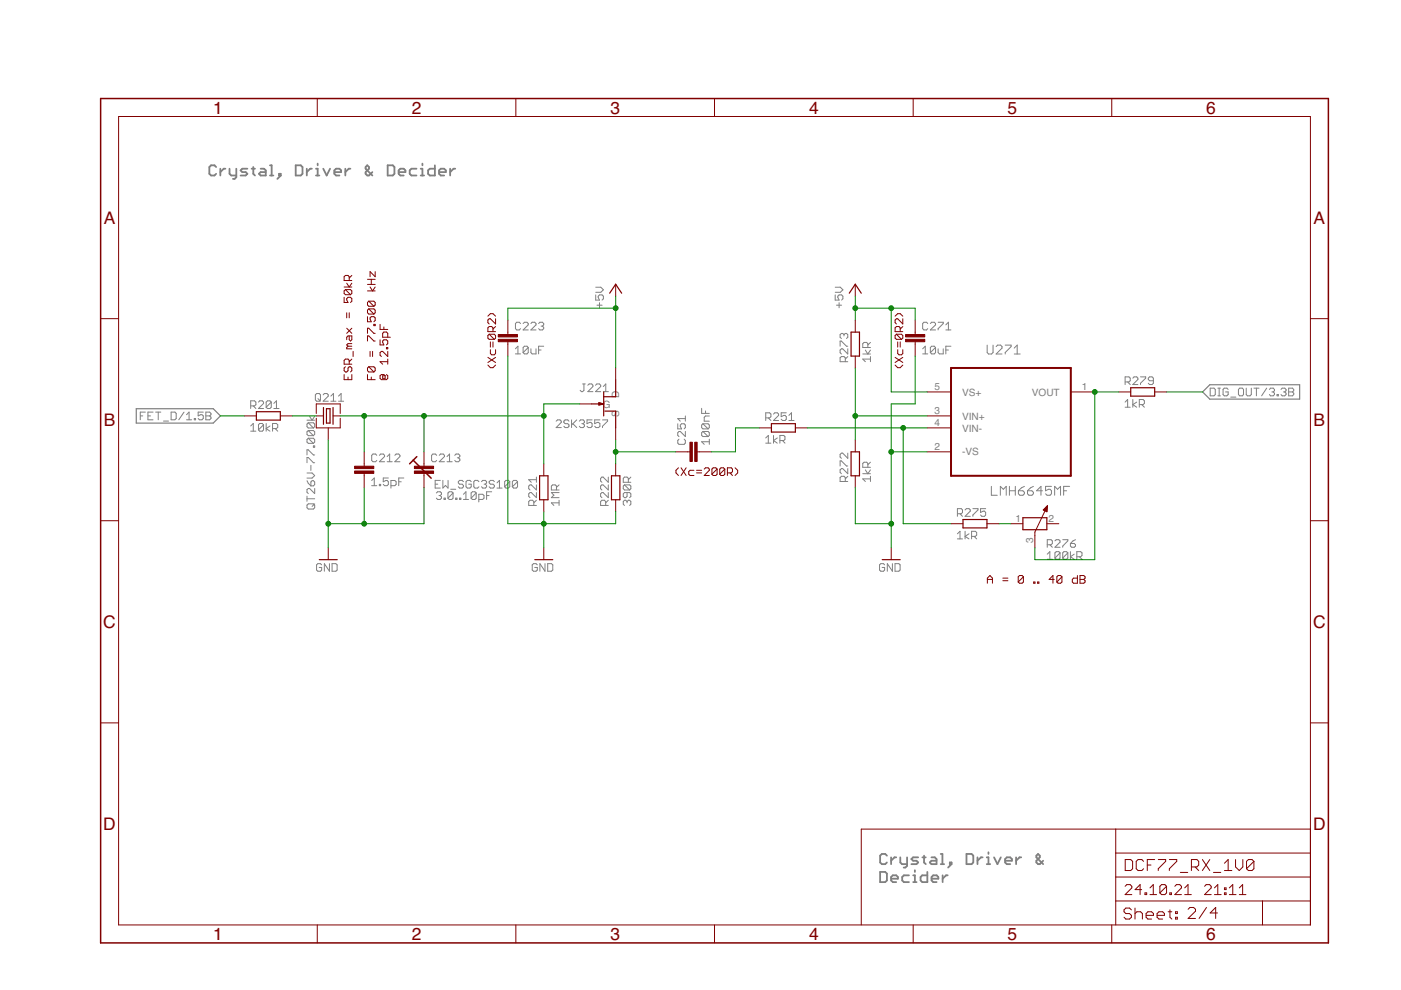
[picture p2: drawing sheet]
<svg xmlns="http://www.w3.org/2000/svg" width="297mm" height="210mm" viewBox="0 0 297 210" stroke-linecap="round" stroke-linejoin="round" font-family="sans-serif">
<defs><g id="words">
<g font-size="3.7" fill="#800000">
<text x="45.2" y="24.1">1</text>
<text x="87.3" y="24.1">2</text>
<text x="129.4" y="24.1">3</text>
<text x="171.5" y="24.1">4</text>
<text x="213.6" y="24.1">5</text>
<text x="255.8" y="24.1">6</text>
<text x="22" y="47.4">A</text>
<text x="278.5" y="47.4">A</text>
<text x="22" y="90.3">B</text>
<text x="278.5" y="90.3">B</text>
<text x="21.9" y="133.1">C</text>
<text x="278.4" y="133.1">C</text>
<text x="21.9" y="176">D</text>
<text x="278.4" y="176">D</text>
<text x="45.2" y="199.3">1</text>
<text x="87.3" y="199.3">2</text>
<text x="129.4" y="199.3">3</text>
<text x="171.5" y="199.3">4</text>
<text x="213.6" y="199.3">5</text>
<text x="255.8" y="199.3">6</text>
</g>
<g font-size="2.1" fill="#808080">
<text x="198.1" y="82.8">5</text>
<text x="204" y="83.9">VS+</text>
<text x="218.8" y="83.9">VOUT</text>
<text x="229.4" y="82.8">1</text>
<text x="127.8" y="86.4">G</text>
<text x="131.3" y="88.4" transform="rotate(-90 131.3 88.4)">S</text>
<text x="131.3" y="84.5" transform="rotate(-90 131.3 84.5)">D</text>
<text x="198.1" y="87.8">3</text>
<text x="204" y="88.9">VIN+</text>
<text x="198.1" y="90.4">4</text>
<text x="198.1" y="95.5">2</text>
<text x="204" y="91.5">VIN-</text>
<text x="204" y="96.6">-VS</text>
<text x="215.3" y="110.7">1</text>
<text x="222.3" y="110.7">2</text>
<text x="219.1" y="115.1" transform="rotate(-90 219.1 115.1)">3</text>
</g>
</g></defs>
<g fill="none" stroke="#808080" stroke-width=".38">
<path d="M45.8 35.4l-.3-.3h-.8l-.3 .3v1.5l.3 .3h.8l.3-.3M46.7 35.8v1.4M47.8 35.8h-.4l-.7 .7M48.7 35.8v1.1l.3 .3h1.1M50.1 35.8v1.8l-.4 .3h-.3M52.5 35.8h-1.1l-.4 .3 .4 .4h.7l.4 .4-.4 .3h-1.1M53.3 35.8h.8M53.7 35.4v1.5l.4 .3M55.3 35.8h.7l.3 .3v1.1h-1l-.4-.3 .4-.4h1M57.2 35.1h.4v2.1M57.2 37.2h.8M59.2 36.9h.3v.3h-.3z"/>
<path d="M59.5 37.2l-.7 .7M62.7 35.1h1.1l.3 .3v1.5l-.3 .3h-1.1zM65 35.8v1.4M66.1 35.8h-.3l-.8 .7M67 37.2h.7M67 35.8h.4v1.4M67.4 34.7v.4M68.5 35.8l.8 1.4 .7-1.4M70.9 36.5h1.4v-.4l-.3-.3h-.8l-.3 .3v.8l.3 .3h.8M73.2 35.8v1.4M74.3 35.8h-.4l-.7 .7M79 36.5l-.8 .7h-.3l-.4-.3v-.4l.7-.7v-.4l-.3-.3-.4 .3v.4l1.5 1.4"/>
<path d="M82.2 35.1h1.1l.3 .3v1.5l-.3 .3h-1.1zM84.5 36.5h1.5v-.4l-.4-.3h-.7l-.4 .3v.8l.4 .3h.7M88.3 35.8h-1.1l-.3 .3v.8l.3 .3h1.1M89.2 37.2h.7M89.2 35.8h.4v1.4M89.6 34.7v.4M92.2 35.1v2.1h-1.1l-.3-.3v-.8l.3-.3h1.1M93.1 36.5h1.4v-.4l-.3-.3h-.7l-.4 .3v.8l.4 .3h.7M95.4 35.8v1.4M96.5 35.8h-.3l-.8 .7M186.6 184.9h1.1l.3 .3v1.5l-.3 .3h-1.1zM188 181.4l-.3-.3h-.7l-.4 .3v1.5l.4 .3h.7l.3-.3"/>
<path d="M188.9 181.8v1.4M188.9 186.3h1.5v-.4l-.4-.3h-.7l-.4 .3v.8l.4 .3h.7M190 181.8h-.3l-.8 .7M190.9 181.8v1.1l.3 .3h1.1M192.3 181.8v1.8l-.3 .3h-.4M192.7 185.6h-1.1l-.3 .3v.8l.3 .3h1.1M193.6 187h.7M193.6 185.6h.4v1.4M194 184.5v.4M194.7 181.8h-1.1l-.4 .3 .4 .4h.7l.4 .4-.4 .3h-1.1M195.6 181.8h.7M195.9 181.4v1.5l.4 .3"/>
<path d="M196.6 184.9v2.1h-1.1l-.3-.3v-.8l.3-.3h1.1M197.5 181.8h.7l.4 .3v1.1h-1.1l-.4-.3 .4-.4h1.1M197.5 186.3h1.4v-.4l-.3-.3h-.7l-.4 .3v.8l.4 .3h.7M199.5 181.1h.3v2.1M199.5 183.2h.7M199.9 185.6v1.4M200.9 185.6h-.3l-.7 .7M201.4 182.9h.3v.3h-.3zM201.7 183.2l-.7 .7M204.9 181.1h1.1l.4 .3v1.5l-.4 .3h-1.1zM207.2 181.8v1.4M208.3 181.8h-.3l-.8 .7"/>
<path d="M209.2 183.2h.7M209.2 181.8h.4v1.4M209.6 180.7v.4M210.8 181.8l.7 1.4 .7-1.4M213.1 182.5h1.4v-.4l-.3-.3h-.7l-.4 .3v.8l.4 .3h.7M215.4 181.8v1.4M216.5 181.8h-.3l-.8 .7M221.2 182.5l-.7 .7h-.4l-.4-.3v-.4l.8-.7v-.4l-.4-.3-.4 .3v.4l1.5 1.4"/>
</g>
<g fill="none" stroke="#808080" stroke-width=".21">
<path d="M109.3 75h1.1M109.3 74l.5-.6v1.6M110.4 68.6l-.3-.3h-.5l-.3 .3v1.1l.3 .3h.5l.3-.3M110.9 68.6l.3-.3h.5l.3 .3v.3l-1.1 1.1h1.1M112 73.7v1.1l-.3 .2h-.5l-.3-.2M112 73.7l-.3-.3h-.5l-.3 .3v1.1M112 73.7l-1.1 1.1M112.6 74v.8l.2 .2h.8v-1M112.6 68.6l.2-.3h.6l.2 .3v.3l-1 1.1h1M114.2 74.2h.5M114.2 68.6l.3-.3h.5l.3 .3v.3l-.3 .3M114.7 69.2h.3"/>
<path d="M115 69.2l.3 .2v.3l-.3 .3h-.5l-.3-.3M115.3 73.4h-1.1v1.6M126.3 62.5v1.1h.8l-.3-.5v-.3l.3-.3h.6l.2 .3v.6l-.2 .2M126.3 60.9h1.1l.5 .5-.5 .6h-1.1M126.6 64.7h1.1M127.1 64.2v1.1M177.1 62.5v1.1h.8l-.3-.5v-.3l.3-.3h.5l.3 .3v.6l-.3 .2M177.1 60.9h1.1l.5 .5-.5 .6h-1.1M177.4 64.7h1M177.9 64.2v1.1M178.1 73.4v-1.1h.3l1.1 1.1h.2M178.9 71l-.2-.3h-.3l-.3 .3v.5l.3 .3"/>
<path d="M178.9 71l.3-.3h.3l.2 .3v.5l-.2 .3M178.9 71v.2M179.2 76.7v-.8l-.3-.3h-.5l-.3 .3v.8h1.6M179.7 74v1.1l-1-1.1h-.3l-.3 .2v.6l.3 .3M179.7 75.6l-.5 .5M182.9 75.1h1.7M183.5 74.2l.5 .9 .6-.9M184 73.7v-.8l-.3-.3h-.5l-.3 .3v.8h1.7M184.6 75.6v1.1M184.6 76.1h-1.7l.6 .6M184.6 72.6l-.6 .6M195.6 74l.6-.6v1.6"/>
<path d="M195.6 75h1.1M196.7 68.6l-.3-.3h-.5l-.3 .3v1.1l.3 .3h.5l.3-.3M197.3 68.6l.2-.3h.6l.3 .3v.3l-1.1 1.1h1.1M198.4 73.7v1.1l-.3 .2h-.6l-.2-.2M198.4 73.7l-.3-.3h-.6l-.2 .3v1.1M198.4 73.7l-1.1 1.1M198.9 74v.8l.3 .2h.8v-1M198.9 68.3h1.1v.3l-1.1 1.1v.3M200.5 74.2h.6M200.5 70h1.1M200.5 68.9l.6-.6v1.7M201.6 73.4h-1.1v1.6"/>
<path d="M209.3 73.2v1.5l.3 .4h.6l.3-.4v-1.5M211.2 73.5l.3-.3h.7l.2 .3v.3l-1.2 1.3h1.2M213.1 73.2h1.3v.3l-1.3 1.2v.4M215 75.1h1.3M215 73.8l.7-.6v1.9M241.8 79.9h1.1v.3l-1.1 1.1v.2M29.7 88.2h.6M30.8 87.4h-1.1v1.6M31.4 88.2h.5M32.4 87.4h-1v1.6h1M33 87.4h1.1M33.5 87.4v1.6"/>
<path d="M34.6 89.3h1.1M36.3 87.4h.8l.3 .3v1l-.3 .3h-.8zM39 87.4l-1.1 1.6M39.6 89h1M39.6 87.9l.5-.5v1.6M41.2 88.7h.3v.3h-.3zM43.1 87.4h-1.1v.8l.5-.3h.3l.3 .3v.5l-.3 .3h-.5l-.3-.3M43.6 88.2h.8M43.6 87.4h.8l.3 .3v.2l-.3 .3 .3 .3v.2l-.3 .3h-.8zM53.1 90.3l.6-.5v1.6M53.1 91.4h1.2M53.1 86.1h.9l.3-.3v-.5l-.3-.3h-.9v1.6"/>
<path d="M53.7 86.1l.6 .5M54.8 85.3l.3-.3h.5l.3 .3v.2l-1.1 1.1h1.1M55.9 90.1v1l-.3 .3h-.5l-.3-.3M55.9 90.1l-.3-.3h-.5l-.3 .3v1M55.9 90.1l-1.1 1M56.4 89.8v1.6M57.2 90.3l-.8 .6 .8 .5M57.5 85.3l-.3-.3h-.5l-.3 .3v1M57.5 85.3v1l-.3 .3h-.5l-.3-.3M57.5 85.3l-1.1 1M57.8 90.9h.8l.3-.3v-.5l-.3-.3h-.8v1.6M58.1 86.6h1.1"/>
<path d="M58.1 85.5l.5-.5v1.6M58.3 90.9l.6 .5M65.1 96.5v-1.1h.3l1 1.1h.3M65.1 98.1v-1.1h.3l1 1.1h.3M65.1 89.1h1.6M65.4 89.6l-.3 .3v.6l.3 .2h1M65.4 91.3l-.3 .2v.6l.3 .3h1M65.4 92.9l-.3 .3v.5l.3 .3h1M65.4 89.6h1l.3 .3v.6l-.3 .2M65.4 91.3h1l.3 .2v.6l-.3 .3M65.4 92.9h1l.3 .3v.5l-.3 .3M65.4 92.9l1 1.1"/>
<path d="M65.4 91.3l1 1.1M65.4 89.6l1 1.1M65.6 88.3l.6 .8 .5-.8M65.9 98.7v1M66.4 94.6h.3v.2h-.3zM67.1 83.4h.6l.2 .3v1.1l-.2 .3h-.6l-.2-.3v-1.1zM67.4 84.5l.5 .6M68.5 83.7l.3-.3h.5l.3 .3v.3l-1.1 1.1h1.1M70.1 85.1h1.1M70.1 84l.6-.6v1.7M71.8 85.1h1.1M71.8 84l.5-.6v1.7"/>
<path d="M79.9 96.5l-.3-.2h-.5l-.3 .2v1.1l.3 .3h.5l.3-.3M80.4 96.5l.3-.2h.6l.2 .2v.3l-1.1 1.1h1.1M82.1 97.9h1.1M82.1 96.8l.5-.5v1.6M83.7 96.5l.3-.2h.5l.3 .2v.3l-1.1 1.1h1.1M92.6 96.5l-.3-.2h-.5l-.3 .2v1.1l.3 .3h.5l.3-.3M93.1 96.5l.3-.2h.6l.2 .2v.3l-1.1 1.1h1.1M94.8 97.9h1.1M94.8 96.8l.5-.5v1.6M96.4 96.5l.3-.2h.5l.3 .2v.3l-.3 .3M97 97.1h.2M97.2 97.1l.3 .2v.3l-.3 .3h-.5l-.3-.3"/>
<path d="M117.9 89.3l.3-.3h.5l.3 .3v.3l-1.1 1.1h1.1M120.6 89.3l-.2-.3h-.6l-.3 .3v.3l.3 .2h.6l.2 .3v.3l-.2 .3h-.6l-.3-.3M121.2 89v1.7M121.5 89.8l.8 .9M122.3 89l-1.1 1.1M122.8 89.3l.3-.3h.5l.3 .3v.3l-.3 .2M123.4 89.8h.2M123.5 81.4h.6M123.6 89.8l.3 .3v.3l-.3 .3h-.5l-.3-.3M123.8 81.4v1.4l-.3 .2h-.2l-.3-.2M124.6 81.7l.3-.3h.6l.2 .3v.3l-1.1 1h1.1M125.5 89h-1v.8l.5-.2h.3l.2 .2v.6l-.2 .3h-.6l-.2-.3"/>
<path d="M126.3 81.7l.2-.3h.6l.3 .3v.3l-1.1 1h1.1M127.2 89h-1.1v.8l.5-.2h.3l.3 .2v.6l-.3 .3h-.5l-.3-.3M127.7 89h1.1v.3l-1.1 1.1v.3M127.9 83h1.1M127.9 82l.5-.6v1.6M143.7 89.9v1h.8l-.3-.8 .3-.2h.6l.2 .2v.6l-.2 .2M144 93.1l-.3 .3v.5l.3 .3h1.1l.2-.3v-.5l-.2-.3M145.3 91.5v1.1l-1.1-1.1h-.2l-.3 .3v.5l.3 .3M145.3 88.2v1.1M145.3 88.8h-1.6l.5 .5M148.8 86.6v1.1h1.6M149 89.9h1.1l.3 .2v.6l-.3 .2"/>
<path d="M149 91.5h1.1l.3 .3v.5l-.3 .3M149 91.5l-.2 .3v.5l.2 .3h1.1M149 89.9l-.2 .2v.6l.2 .2h1.1M149 91.5l1.1 1.1M149 89.9l1.1 1M149.6 87.1v.6M150.4 93.7h-1.6l.5 .5M150.4 93.1v1.1M150.4 88.2h-.8l-.3 .3v.8h1.1M162.3 94h1.1M162.3 92.9l.6-.6v1.7M162.3 88.6h.9l.2-.3v-.5l-.2-.3h-.9v1.7"/>
<path d="M162.9 88.6l.5 .6M164 92.3v1.7M164 87.8l.3-.3h.5l.3 .3v.3l-1.1 1.1h1.1M164.8 92.9l-.8 .5 .8 .6M165.4 93.4h.8l.2-.3v-.5l-.2-.3h-.8v1.7M165.9 93.4l.5 .6M166.7 87.5h-1.1v.8l.6-.2h.3l.2 .2v.6l-.2 .3h-.6l-.3-.3M167.3 89.2h1.1M167.3 88.1l.5-.6v1.7M178.1 98.8v-1.1h.3l1.1 1.1h.2M179.7 96.1v1.1l-1-1.1h-.3l-.3 .3v.5l.3 .3M179.7 99.4v1l-1-1h-.3l-.3 .2v.6l.3 .2"/>
<path d="M183.5 99.6l.5 .8 .6-.8M184 99.1v-.8l-.3-.3h-.5l-.3 .3v.8h1.7M184.6 98l-.6 .5M238.5 85.3l.6-.6v1.6M238.5 86.3h1.1M238.5 81h.9l.2-.3v-.5l-.2-.3h-.9v1.6M239.1 81l.5 .5M240.2 84.7v1.6M240.2 80.2l.3-.3h.5l.3 .3v.3l-1.1 1h1.1M241 85.3l-.8 .5 .8 .5M241.6 85.8h.8l.2-.3v-.5l-.2-.3h-.8v1.6M242.1 85.8l.5 .5"/>
<path d="M244.5 80.7h-.8l-.2-.2v-.3l.2-.3h.6l.2 .3v1.1l-.2 .2h-.6l-.2-.2M256.6 82.3h.8l.3 .3v1.1l-.3 .2h-.8zM258.2 83.9h.6M258.2 82.3h.6M258.5 82.3v1.6M260.4 82.6l-.3-.3h-.5l-.3 .3v1.1l.3 .2h.5l.3-.2v-.6h-.6M260.9 84.2h1.1M262.6 82.6l.2-.3h.6l.3 .3v1.1l-.3 .2h-.6l-.2-.2zM264.2 82.3v1.4l.3 .2h.5l.3-.2v-1.4M265.9 82.3h1M266.4 82.3v1.6M268.6 82.3l-1.1 1.6"/>
<path d="M269.1 82.6l.3-.3h.5l.3 .3v.2l-.3 .3M269.7 83.1h.2M269.9 83.1l.3 .3v.3l-.3 .2h-.5l-.3-.2M270.8 83.7h.2v.2h-.2zM271.6 82.6l.2-.3h.6l.3 .3v.2l-.3 .3M272.1 83.1h.3M272.4 83.1l.3 .3v.3l-.3 .2h-.6l-.2-.2M273.2 82.3h.8l.3 .3v.2l-.3 .3 .3 .3v.3l-.3 .2h-.8zM273.2 83.1h.8M65.1 107.1l.3-.3h1l.3 .3v.6l-.3 .2h-1l-.3-.2zM65.1 105.2v1.1M65.1 105.7h1.6"/>
<path d="M65.1 101.9l.3 .6 .5 .5M65.1 100.3h1.1l.5 .5-.5 .6h-1.1M66.2 101.9h.2l.3 .3v.5l-.3 .3h-.5v-.8zM66.7 103.6v1l-1.1-1h-.2l-.3 .2v.6l.3 .2M66.7 106.8l-.5 .6M68.2 119.8l-.3-.3h-.5l-.3 .3v1.1l.3 .2h.5l.3-.2v-.6h-.5M69.8 119.5v1.6l-1-1.6v1.6M70.4 119.5h.8l.3 .3v1.1l-.3 .2h-.8zM78.8 101.9l.6-.6v1.7M78.8 103h1.1M80.4 102.7h.3v.3h-.3zM82.3 101.3h-1v.9l.5-.3h.3l.2 .3v.5l-.2 .3h-.6l-.2-.3"/>
<path d="M82.9 103h.8l.3-.3v-.5l-.3-.3h-.8v1.6M84.5 102.2h.6M85.6 101.3h-1.1v1.7M92.3 102.7h.5M92.5 104.5l.3-.2h.5l.3 .2v.3l-.3 .3M93.1 105.1h.2M93.3 105.1l.3 .2v.3l-.3 .3h-.5l-.3-.3M93.3 101.9h-1v1.6h1M93.9 101.9v1.6l.5-.6 .6 .6v-1.6M94.1 105.6h.3v.3h-.3zM95.5 103.7h1.1M96.1 104.5l-.3-.2h-.6l-.2 .2v1.1"/>
<path d="M96.1 104.5v1.1l-.3 .3h-.6l-.2-.3M96.1 104.5l-1.1 1.1M96.6 105.6h.3v.3h-.3zM97.4 105.6h.3v.3h-.3zM98.3 105.9h1M98.3 104.8l.5-.5v1.6M98.3 102.1l-.3-.2h-.5l-.3 .2v.3l.3 .3h.5l.3 .2v.3l-.3 .3h-.5l-.3-.3M99.9 102.1l-.3-.2h-.5l-.3 .2v1.1l.3 .3h.5l.3-.3v-.5h-.5M101 104.5l-.3-.2h-.5l-.3 .2v1.1M101 104.5v1.1l-.3 .3h-.5l-.3-.3M101 104.5l-1.1 1.1M101.5 105.9h.8l.3-.3v-.5l-.3-.3h-.8v1.6"/>
<path d="M101.5 102.1l-.2-.2h-.6l-.2 .2v1.1l.2 .3h.6l.2-.3M102.1 102.1l.3-.2h.5l.3 .2v.3l-.3 .3M102.6 102.7h.3M102.9 102.7l.3 .2v.3l-.3 .3h-.5l-.3-.3M103.2 105.1h.5M104.2 104.3h-1v1.6M104.8 102.1l-.3-.2h-.5l-.3 .2v.3l.3 .3h.5l.3 .2v.3l-.3 .3h-.5l-.3-.3M105.4 103.5h1M105.4 102.4l.5-.5v1.6M108.1 102.1l-.3-.2h-.5l-.3 .2v1.1M108.1 102.1v1.1l-.3 .3h-.5l-.3-.3M108.1 102.1l-1.1 1.1"/>
<path d="M109.7 102.1l-.2-.2h-.6l-.3 .2v1.1M109.7 102.1v1.1l-.2 .3h-.6l-.3-.3M109.7 102.1l-1.1 1.1M113.2 107.2v-.9l-.3-.2h-.5l-.3 .2v.9h1.6M113.7 104.4v1.1l-1.1-1.1h-.2l-.3 .3v.5l.3 .3M113.7 102.8v1.1l-1.1-1.1h-.2l-.3 .3v.5l.3 .3M113.7 106.1l-.5 .5M113.7 101.2v1.1M113.7 101.7h-1.6l.5 .6M113.9 119.8l-.3-.3h-.5l-.3 .3v1.1l.3 .2h.5l.3-.2v-.6h-.5M115.5 119.5v1.6l-1-1.6v1.6M116.1 119.5h.8l.3 .3v1.1l-.3 .2h-.8z"/>
<path d="M118 103.9v-.8l-.3-.3h-.5l-.3 .3v.8h1.6M118.5 106.6h-1.6l.5 .6M118.5 106.1v1.1M118.5 104.4h-1.6l.5 .6-.5 .5h1.6M118.5 102.8l-.5 .5M128.4 107.2v-.9l-.3-.2h-.5l-.3 .2v.9h1.7M129 104.4v1.1l-1.1-1.1h-.3l-.3 .3v.5l.3 .3M129 102.8v1.1l-1.1-1.1h-.3l-.3 .3v.5l.3 .3M129 101.2v1.1l-1.1-1.1h-.3l-.3 .2v.6l.3 .3M129 106.1l-.6 .5M132.4 102.8l-.3 .3v.5l.3 .3h1.1M132.4 102.8h1.1l.3 .3v.5l-.3 .3"/>
<path d="M132.4 102.8l1.1 1.1M132.9 104.4v.8l-.2 .3h-.3l-.3-.3v-.5l.3-.3h1.1l.3 .3v.5l-.3 .3M132.9 106.3l-.2-.2h-.3l-.3 .2v.6l.3 .3M132.9 106.3l.3-.2h.3l.3 .2v.6l-.3 .3M132.9 106.3v.3M133.2 102.3v-.9l-.3-.2h-.5l-.3 .2v.9h1.7M133.8 101.2l-.6 .5M179.2 102.1v-.8l-.3-.3h-.5l-.3 .3v.8h1.6M179.7 101l-.5 .5M182.9 100.4h1.7M184.6 101.5h-1.7l.6 .6M184.6 101v1.1"/>
<path d="M187.6 119.8l-.3-.3h-.5l-.3 .3v1.1l.3 .2h.5l.3-.2v-.6h-.6M189.2 119.5v1.6l-1.1-1.6v1.6M189.8 119.5h.8l.2 .3v1.1l-.2 .2h-.8zM203 113.2l.5-.6v1.7M203 114.3h1.1M203 108.9h.8l.3-.3v-.5l-.3-.3h-.8v1.7M203.5 108.9l.6 .6M204.6 112.6v1.7M204.6 108.1l.3-.3h.5l.3 .3v.3l-1.1 1.1h1.1M205.4 113.2l-.8 .5 .8 .6M206 113.7h.8l.3-.2v-.6l-.3-.3h-.8v1.7M206.3 107.8h1v.3l-1 1.1v.3"/>
<path d="M206.5 113.7l.6 .6M209 107.8h-1.1v.8l.5-.2h.3l.3 .2v.6l-.3 .3h-.5l-.3-.3M210.2 103.1v1.9h1.2M212.1 105v-1.9l.6 .6 .6-.6v1.9M214 103.1v1.9M214 104.1h1.3M215.3 103.1v1.9M215.9 104.1h1l.3 .3v.3l-.3 .3h-.7l-.3-.3zM217.2 103.1l-.6 .3-.7 .7M217.8 104.1h1l.3 .3v.3l-.3 .3h-.6l-.4-.3zM219.1 103.1l-.6 .3-.7 .7M221 104.1h-1.2l.9-1v1.9"/>
<path d="M222 117.5l.6-.5v1.6M222 118.6h1.1M222 115.5h.8l.3-.3v-.5l-.3-.3h-.8v1.6M222.6 115.5l.5 .5M222.9 103.1h-1.2v1l.6-.4h.3l.3 .4v.6l-.3 .3h-.6l-.3-.3M223.6 105v-1.9l.6 .6 .7-.6v1.9M223.7 114.7l.2-.3h.6l.2 .3v.3l-1 1h1M224.7 117.2v1.1l-.2 .3h-.6l-.2-.3M224.7 117.2l-.2-.2h-.6l-.2 .2v1.1M224.7 117.2l-1 1.1M225.3 114.4h1.1v.3l-1.1 1.1v.2M225.5 104.1h.6"/>
<path d="M226.4 117.2v1.1l-.3 .3h-.5l-.3-.3M226.4 117.2l-.3-.2h-.5l-.3 .2v1.1M226.4 117.2l-1.1 1.1M226.8 103.1h-1.3v1.9M226.9 115.2h.9l.2 .3v.3l-.2 .2h-.6l-.3-.2zM226.9 117v1.6M227.8 117.5l-.9 .5 .9 .6M228 114.4l-.5 .3-.6 .5M228.3 118h.8l.3-.2v-.6l-.3-.2h-.8v1.6M228.9 118l.5 .6"/>
</g>
<path d="M28.9 86.7h16.3l1.5 1.5-1.5 1.5h-16.3zM255 83.1l1.5-1.5h19v3h-19z" fill="none" stroke="#808080" stroke-width=".25"/>
<g fill="none" stroke="#800000" stroke-width=".21">
<path d="M25.1 24.7h252.7v171.4h-252.7zM67.3 20.9v3.8M109.4 20.9v3.8M151.5 20.9v3.8M193.6 20.9v3.8M235.7 20.9v3.8M74 59.5v-.8l-.2-.3h-.6l-.2 .3v.8h1.6M74.6 58.4l-.6 .5M77.9 59.2h1.6M78.7 59.2v1.1M79.5 57.6v1.1l-1-1.1v1.1M21.3 67.6h3.8"/>
<path d="M73 63v1.1h.8l-.3-.5v-.3l.3-.3h.5l.3 .3v.6l-.3 .2M73 79.4v1.1h1.6v-1.1M73 60.9h1.6M73.2 61.4l-.2 .3v.5l.2 .3h1.1M73.2 77.8l-.2 .2v.6l.2 .3h.3l.3-.3v-.6l.2-.2h.3l.3 .2v.6l-.3 .3M73.2 61.4h1.1l.3 .3v.5l-.3 .3M73.2 61.4l1.1 1.1M73.5 66.3v1.1M73.5 69.6l1.1 1.1M73.5 60l.5 .9 .6-.9M73.8 79.9v.6M73.8 73.4l-.3 .3v.3h1.1"/>
<path d="M73.8 73.4h.8M74 77.2v-.8l-.2-.3h-.6l-.2 .3v.8h1.6M74 71.2v.8l.3 .3 .3-.3v-.8h-.8l-.3 .3v.5M74 66.3v1.1M74.6 76.1l-.6 .6M74.6 72.9h-.8l-.3 .2 .3 .3M74.6 69.6l-1.1 1.1M74.9 74.5v1.1M77.9 79.4v1.1h1.6M77.9 72.3v-1.1h.3l1.1 1.1h.2M77.9 67.1v1.1h.8l-.2-.5v-.3l.2-.3h.6l.2 .3v.5l-.2 .3M77.9 70.7v-1.1h.3l1.1 1.1h.2"/>
<path d="M77.9 61.7h1.6M77.9 60.3h1.6M78.2 77.8l-.3 .2v.6l.3 .3h1.1M78.2 77.8h1.1l.2 .2v.6l-.2 .3M78.2 63.9h1.1l.2 .2v.6l-.2 .2M78.2 63.9l-.3 .2v.6l.3 .2h1.1M78.2 65.5l-.3 .3v.5l.3 .3h1.1M78.2 65.5h1.1l.2 .3v.5l-.2 .3M78.2 77.8l1.1 1.1M78.2 65.5l1.1 1.1M78.2 63.9l1.1 1M78.5 74.5v1.1"/>
<path d="M78.5 60.9l.5 .8 .5-.8M78.7 79.9v.6M79 74.5v1.1M79.3 68.8h.2v.2h-.2zM80.6 72.1v1h.8l-.3-.5v-.3l.3-.2h.5l.3 .2v.6l-.3 .2M80.6 68.8v1h1.6M81.1 79.7h.6v.5h-.6zM81.4 69.3v.5M81.9 79.4l.3 .3v.5l-.3 .3h-1l-.3-.3v-.5l.3-.3h.5l.3 .3M81.9 73.7h.3v.3h-.3zM82.2 71.5v-.8l-.3-.3h-.5l-.3 .3v.8h1.7M82.2 74.5v1.1l-1.1-1.1h-.2l-.3 .3v.5l.3 .3"/>
<path d="M82.2 76.1v1.1M82.2 76.7h-1.6l.5 .5M103.4 77.4l.6 .6h.5l.6-.6M103.4 75.8l1.7 1.1M103.4 67l.6-.5h.5l.6 .5M103.7 70.9h1.1l.3 .2v.6l-.3 .2M103.7 70.9l-.3 .2v.6l.3 .2h1.1M103.7 70.9l1.1 1M104 72.5v1.1M104 74.1v.9l.2 .2h.6l.3-.2v-.9M104.5 70.3v-.8l-.3-.3h-.5l-.3 .3v.8h1.7M104.5 72.5v1.1"/>
<path d="M105.1 75.8l-1.7 1.1M105.1 67.6v1.1l-1.1-1.1h-.3l-.3 .3v.5l.3 .3M105.1 69.2l-.6 .6M107.7 67.9v3M107.7 72.5v3M130.5 60.3v2.5M130.5 78v2.6M181.3 60.3v2.5M181.3 67.9v2.5M181.3 75.5v2.5M189.8 77.4l.5 .6h.6l.5-.6M189.8 67l.5-.5h.6l.5 .5"/>
<path d="M189.8 75.8l1.6 1.1M190.1 70.9l-.3 .2v.6l.3 .2h1M190.1 70.9h1l.3 .2v.6l-.3 .2M190.1 70.9l1 1M190.3 74.1v.9l.3 .2h.5l.3-.2v-.9M190.3 72.5v1.1M190.9 70.3v-.8l-.3-.3h-.5l-.3 .3v.8h1.6M190.9 72.5v1.1M191.4 67.6v1.1l-1.1-1.1h-.2l-.3 .3v.5l.3 .3M191.4 75.8l-1.6 1.1M191.4 69.2l-.5 .6M194 67.9v3"/>
<path d="M194 72.5v3M277.8 67.6h3.8M51.8 88.2h2.6M59.4 88.2h2.6M67.1 88.2h1.5M67.1 87.7v-2.1h5v2.1M67.1 88.7v2h5v-2M69.6 90.7v2.6M70.6 88.2h1.5M77.2 95.8v3M89.9 95.8v3M115.3 98.3v2.6"/>
<path d="M122.9 85.6h2.6M130.5 90.7v2.6M130.5 98.3v2.6M143.2 95.8h3.1M143.8 99.2l-.5 .5v.6l.5 .5M144.4 99.2l1.1 1.6M145.5 99.2l-1.1 1.6M147.1 99.7h-.8l-.3 .3v.5l.3 .3h.8M147.7 99.7h1.1M147.8 95.8h3.1M149.3 99.5l.3-.3h.5l.3 .3v.2l-1.1 1.1h1.1M152 99.5v1l-.2 .3h-.6l-.3-.3"/>
<path d="M152 99.5l-.2-.3h-.6l-.3 .3v1M152 99.5l-1.1 1M153.7 99.5v1l-.3 .3h-.5l-.3-.3M153.7 99.5l-.3-.3h-.5l-.3 .3v1M153.7 99.5l-1.1 1M155.9 99.2l.5 .5v.6l-.5 .5M161 90.7h2.6M168.6 90.7h2.6M181.3 93.3v2.5M196.6 88.2h5M196.6 90.7h5M196.6 83.1h5"/>
<path d="M196.6 95.8h5M227 83.1h5.1M237.2 83.1h2.5M244.8 83.1h2.6M21.3 110.4h3.8M69.6 116.1v2.6M77.2 100.4v3M89.9 100.4v3M115.3 106v2.5M115.3 116.1v2.6M130.5 106v2.5M147.7 100.3h1.1"/>
<path d="M154.2 100.3h.8l.3-.3v-.5l-.3-.3h-.8v1.6M154.8 100.3l.5 .5M181.3 100.9v2.5M189 116.1v2.6M201.6 111h2.6M209.3 111h2.5M214.3 111h2.6M221.2 108.1l.8 .4M221.2 108.1h.8M221.3 108h.7M221.4 107.9h.6M221.5 108.2h.5"/>
<path d="M221.6 107.8h.4M221.7 107.7h.3M221.7 108.4h.3M221.8 107.5h.3M221.9 107.4h.2M222 111h2.5M222 108.5h.1M222 107.3h.1M222.1 107.2l-2.7 5.6v3.3M222.1 107.2l-.1 1.3M222.1 107.2l-.9 .9M277.8 110.4h3.8"/>
<path d="M209.3 123.7v-1.1l.6-.6 .5 .6v1.1M209.3 122.9h1.1M212.6 123.1h1.1M212.6 122.6h1.1M217 122.3l-.3-.3h-.5l-.3 .3v1.1M217 122.3v1.1l-.3 .3h-.5l-.3-.3M217 122.3l-1.1 1.1M219.2 123.4h.2v.3h-.2zM220 123.4h.3v.3h-.3zM223.5 122.9h-1.1l.8-.9v1.7M225.1 122.3l-.2-.3h-.6l-.2 .3v1.1M225.1 122.3v1.1l-.2 .3h-.6l-.2-.3"/>
<path d="M225.1 122.3l-1 1.1M228.4 122v1.7h-.8l-.2-.3v-.5l.2-.3h.8M229 122.9h.8M229 122h.8l.3 .3v.3l-.3 .3 .3 .2v.3l-.3 .3h-.8zM21.3 153.3h3.8M277.8 153.3h3.8M236.6 175.8v20.3M277.8 175.8h-95.2v20.3M67.3 196.1v3.8M109.4 196.1v3.8M151.5 196.1v3.8M193.6 196.1v3.8"/>
<path d="M235.7 196.1v3.8M236.6 191h41.2M236.6 185.9h41.2M236.6 180.9h41.2M238.5 187.9l.4-.3h.7l.4 .3v.4l-1.5 1.4h1.5M238.6 182.2h1.1l.4 .4v1.6l-.4 .4h-1.1zM239.9 192.9l-.4-.4h-.8l-.4 .4v.4l.4 .4h.8l.4 .4v.4l-.4 .4h-.8l-.4-.4M240.6 193.7l.4-.4h.8l.4 .4v1.2M240.6 192.5v2.4M242.1 188.6h-1.4l1-1v2.1M242.5 182.6l-.4-.4h-.8l-.4 .4v1.6l.4 .4h.8l.4-.4M242.8 189.3h.3v.4h-.3z"/>
<path d="M243 194.1h1.6v-.4l-.4-.4h-.8l-.4 .4v.8l.4 .4h.8M243.2 183.4h.8M243.8 189.7h1.4M243.8 188.3l.7-.7v2.1M244.8 182.2h-1.6v2.4M245.3 194.1h1.6v-.4l-.4-.4h-.8l-.4 .4v.8l.4 .4h.8M245.6 182.2h1.5v.4l-1.5 1.6v.4M247.3 187.9v1.4l-.3 .4h-.7l-.4-.4M247.3 187.9l-.3-.3h-.7l-.4 .3v1.4M247.3 187.9l-1.4 1.4M247.7 193.3h.8M247.9 182.2h1.6v.4l-1.6 1.6v.4"/>
<path d="M248 189.3h.4v.4h-.4zM248.1 192.9v1.6l.4 .4M249.1 187.9l.3-.3h.7l.4 .3v.4l-1.4 1.4h1.4M249.2 193.3h.4v.4h-.4zM249.2 194.5h.4v.4h-.4zM250.3 185h1.5M251.2 189.7h1.4M251.2 188.3l.7-.7v2.1M251.9 192.8l.4-.4h.8l.4 .4v.4l-1.6 1.5h1.6M252.6 183.8h1.2l.3-.4v-.8l-.3-.4h-1.2v2.4M253.4 183.8l.7 .8M254.9 182.2l1.6 2.4"/>
<path d="M255.4 187.9l.3-.3h.8l.3 .3v.4l-1.4 1.4h1.4M255.8 192.4l-1.6 2.3M256.5 182.2l-1.6 2.4M257.3 185h1.5M257.5 189.7h1.4M257.5 188.3l.7-.7v2.1M258.1 193.6h-1.5l1.1-1.2v2.3M259.6 184.6h1.6M259.6 183l.8-.8v2.4M259.6 189.3h.3v.4h-.3zM259.6 188.3h.3v.3h-.3zM260.6 189.7h1.5"/>
<path d="M260.6 188.3l.8-.7v2.1M262 182.2v1.6l.7 .8 .8-.8v-1.6M262.8 188.3l.7-.7v2.1M262.8 189.7h1.4M265.9 182.6v1.6l-.4 .4h-.8l-.4-.4M265.9 182.6l-.4-.4h-.8l-.4 .4v1.6M265.9 182.6l-1.6 1.6M267.7 191v5.1"/>
</g>
<path d="M21.3 20.9h260.3v179h-260.3zM87.6 97.6l3.8 3.8M88.4 96.8l-1.6 1.5" fill="none" stroke="#800000" stroke-width=".32"/>
<g fill="none" stroke="#800000" stroke-width=".25">
<path d="M129.3 62.2l1.2-1.9 1.3 1.9M180.1 62.2l1.2-1.9 1.3 1.9M180.4 70.4h1.8v5.1h-1.8zM54.4 87.3h5v1.8h-5zM68.6 86.4v3.6M69.2 86.7h.8v3h-.8zM70.6 86.4v3.6M125.5 85.6h2.5M127 85.4l1 .2-1 .3zM127 85.7h.7M127 85.5h.4M128 83.1v5.1"/>
<path d="M128.2 87.2h2.3v3.5M130.5 80.6v3.5h-2.5M163.6 89.8h5v1.8h-5zM180.4 95.8h1.8v5.1h-1.8zM239.7 82.2h5.1v1.8h-5.1zM67.7 118.7h3.8M113.4 118.7h3.8M114.4 100.9h1.8v5.1h-1.8zM129.6 100.9h1.8v5.1h-1.8zM187 118.7h3.9M204.2 110.2h5.1v1.7h-5.1zM216.9 109.8h5.1v2.5h-5.1z"/>
</g>
<path d="M201.6 78h25.4v22.9h-25.4z" fill="none" stroke="#800000" stroke-width=".42"/>
<g fill="#800000" stroke="#800000" stroke-width=".21">
<path d="M87.9 99.9h4v.5h-4z"/>
<path d="M87.9 98.8h4v.6h-4z"/>
<path d="M75.2 99.9h4v.5h-4z"/>
<path d="M75.2 98.8h4v.6h-4z"/>
<path d="M192 71.9h4.1v.6h-4.1z"/>
<path d="M192 70.9h4.1v.5h-4.1z"/>
<path d="M105.6 71.9h4.1v.6h-4.1z"/>
<path d="M105.6 70.9h4.1v.5h-4.1z"/>
<path d="M147.3 93.8h.5v4h-.5z"/>
<path d="M146.3 93.8h.5v4h-.5z"/>
</g>
<g fill="none" stroke="#008000" stroke-width=".21">
<path d="M107.7 75.5v35.5h22.8v-2.5M130.5 62.8v15.2M130.5 65.3h-22.8v2.6M181.3 65.3h12.7v2.6M181.3 62.8v5.1M181.3 78v15.3M189 65.3v17.8h7.6M194 75.5v10.1h-5v30.5M46.7 88.2h5.1M62 88.2h5.1M69.6 93.3v22.8M72.1 88.2h43.2"/>
<path d="M77.2 88.2v7.6M89.9 88.2v7.6M122.9 85.6h-7.6v12.7M130.5 93.3v5M130.5 95.8h12.7M161 90.7h-5.1v5.1h-5M171.2 90.7h25.4M181.3 88.2h15.3M189 95.8h7.6M191.5 90.7v20.3h10.1M237.2 83.1h-5.1v35.6h-12.7v-2.6M247.4 83.1h7.6"/>
<path d="M77.2 103.4v7.6M89.9 103.4v7.6h-20.3M115.3 108.5v7.6M181.3 103.4v7.6h7.7M211.8 111h2.5"/>
</g>
<g fill="#008000" stroke="#008000" stroke-width=".21">
<circle cx="69.6" cy="111" r=".51"/>
<circle cx="77.2" cy="111" r=".51"/>
<circle cx="115.3" cy="111" r=".51"/>
<circle cx="189" cy="95.8" r=".51"/>
<circle cx="189" cy="111" r=".51"/>
<circle cx="77.2" cy="88.2" r=".51"/>
<circle cx="89.9" cy="88.2" r=".51"/>
<circle cx="115.3" cy="88.2" r=".51"/>
<circle cx="189" cy="65.3" r=".51"/>
<circle cx="181.3" cy="65.3" r=".51"/>
<circle cx="130.5" cy="65.3" r=".51"/>
<circle cx="181.3" cy="88.2" r=".51"/>
<circle cx="232.1" cy="83.1" r=".51"/>
<circle cx="130.5" cy="95.8" r=".51"/>
<circle cx="191.5" cy="90.7" r=".51"/>
</g>
<use href="#words"/>
</svg>
